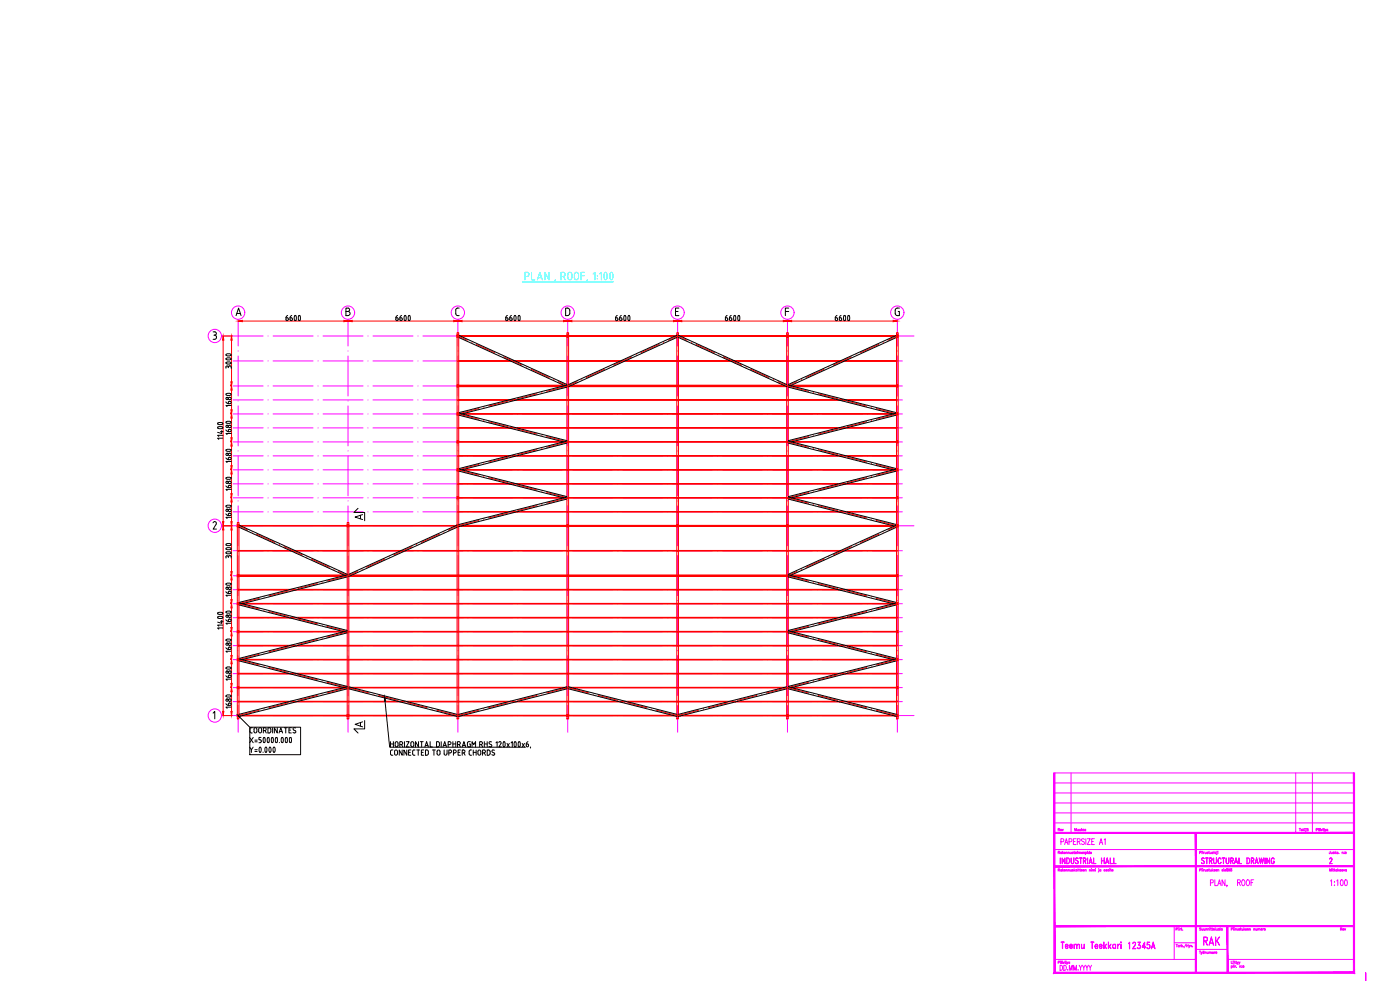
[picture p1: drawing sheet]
<svg xmlns="http://www.w3.org/2000/svg" width="841mm" height="594mm" viewBox="0 0 841 594" stroke-linecap="round" stroke-linejoin="round" font-family="sans-serif">
<defs><g id="words">
<text font-size="8.8" fill="#f0f" x="722" y="569">RAK</text>
<g font-size="7.5" fill="#f0f">
<text x="726" y="534">PLAN, ROOF</text>
<text x="677" y="571">12345A</text>
</g>
<text font-size="7.1" fill="#f0f" x="721" y="520">STRUCTURAL DRAWING</text>
<text font-size="6.6" fill="#f0f" x="798" y="533">1:100</text>
<g font-size="6.2">
<text x="212" y="313">A</text>
<text x="212" y="438">A</text>
</g>
<text font-size="4.9" fill="#f0f" x="804" y="560">Rev</text>
<text font-size="4.4" fill="#f0f" x="635" y="500">Rev</text>
</g></defs>
<!-- layer: moduulilinjat -->
<g fill="none" stroke="#f0f" stroke-width=".6">
<path d="M143 192v16M209 192v16M275 192v16M341 192v16M407 192v16M473 192v16M539 192v16M133 202h25M140 217h18M143 214v24M164 202h24M164 217h24"/>
<path d="M194 202h24M194 217h24M209 214v24M224 202h24M224 217h24M254 202h24M254 217h24M275 214v24M284 202h24M284 217h24M314 202h24M314 217h24"/>
<path d="M341 214v24M344 202h24M344 217h24M374 202h24M374 217h24M404 202h24M404 217h24M407 214v24M434 202h24M434 217h24M464 202h24M464 217h24"/>
<path d="M473 214v24M494 202h24M494 217h24M524 202h25M524 217h18M539 214v24M140 232h18M164 232h24M194 232h24M224 232h24M254 232h24M284 232h24"/>
<path d="M314 232h24M344 232h24M374 232h24M404 232h24M434 232h24M464 232h24M494 232h24M524 232h18M140 257h18M140 249h18M140 240h18M143 244v24"/>
<path d="M164 257h24M164 249h24M164 240h24M194 257h24M194 249h24M194 240h24M209 244v24M224 257h24M224 249h24M224 240h24M254 257h24M254 249h24"/>
<path d="M254 240h24M275 244v24M284 257h24M284 249h24M284 240h24M314 257h24M314 249h24M314 240h24M341 244v24M344 257h24M344 249h24M344 240h24"/>
<path d="M374 257h24M374 249h24M374 240h24M404 257h24M404 249h24M404 240h24M407 244v24M434 257h24M434 249h24M434 240h24M464 257h24M464 249h24"/>
<path d="M464 240h24M473 244v24M494 257h24M494 249h24M494 240h24M524 257h18M524 249h18M524 240h18M539 244v24M140 274h18M140 265h18M143 274v24"/>
<path d="M164 274h24M164 265h24M194 274h24M194 265h24M209 274v24M224 274h24M224 265h24M254 274h24M254 265h24M275 274v24M284 274h24M284 265h24"/>
<path d="M314 274h24M314 265h24M341 274v24M344 274h24M344 265h24M374 274h24M374 265h24M404 274h24M404 265h24M407 274v24M434 274h24M434 265h24"/>
<path d="M464 274h24M464 265h24M473 274v24M494 274h24M494 265h24M524 274h18M524 265h18M539 274v24M140 299h18M140 291h18M140 282h18M164 299h24"/>
<path d="M164 291h24M164 282h24M194 299h24M194 291h24M194 282h24M224 299h24M224 291h24M224 282h24M254 299h24M254 291h24M254 282h24M284 299h24"/>
<path d="M284 291h24M284 282h24M314 299h24M314 291h24M314 282h24M344 299h24M344 291h24M344 282h24M374 299h24M374 291h24M374 282h24M404 299h24"/>
<path d="M404 291h24M404 282h24M434 299h24M434 291h24M434 282h24M464 299h24M464 291h24M464 282h24M494 299h24M494 291h24M494 282h24M524 299h18"/>
<path d="M524 291h18M524 282h18M133 316h25M140 307h18M143 304v24M164 316h24M164 307h24M194 316h24M194 307h24M209 304v24M224 316h24M224 307h24"/>
<path d="M254 316h24M254 307h24M275 304v24M284 316h24M284 307h24M314 316h24M314 307h24M341 304v24M344 316h24M344 307h24M374 316h24M374 307h24"/>
<path d="M404 316h24M404 307h24M407 304v24M434 316h24M434 307h24M464 316h24M464 307h24M473 304v24M494 316h24M494 307h24M524 316h25M524 307h18"/>
<path d="M539 304v24M140 331h18M143 334v24M164 331h24M194 331h24M209 334v24M224 331h24M254 331h24M275 334v24M284 331h24M314 331h24M341 334v24"/>
<path d="M344 331h24M374 331h24M404 331h24M407 334v24M434 331h24M464 331h24M473 334v24M494 331h24M524 331h18M539 334v24M140 354h18M140 346h18"/>
<path d="M164 354h24M164 346h24M194 354h24M194 346h24M224 354h24M224 346h24M254 354h24M254 346h24M284 354h24M284 346h24M314 354h24M314 346h24"/>
<path d="M344 354h24M344 346h24M374 354h24M374 346h24M404 354h24M404 346h24M434 354h24M434 346h24M464 354h24M464 346h24M494 354h24M494 346h24"/>
<path d="M524 354h18M524 346h18M140 379h18M140 371h18M140 363h18M143 364v24M164 379h24M164 371h24M164 363h24M194 379h24M194 371h24M194 363h24"/>
<path d="M209 364v24M224 379h24M224 371h24M224 363h24M254 379h24M254 371h24M254 363h24M275 364v24M284 379h24M284 371h24M284 363h24M314 379h24"/>
<path d="M314 371h24M314 363h24M341 364v24M344 379h24M344 371h24M344 363h24M374 379h24M374 371h24M374 363h24M404 379h24M404 371h24M404 363h24"/>
<path d="M407 364v24M434 379h24M434 371h24M434 363h24M464 379h24M464 371h24M464 363h24M473 364v24M494 379h24M494 371h24M494 363h24M524 379h18"/>
<path d="M524 371h18M524 363h18M539 364v24M140 396h18M140 388h18M143 394v24M164 396h24M164 388h24M194 396h24M194 388h24M209 394v24M224 396h24"/>
<path d="M224 388h24M254 396h24M254 388h24M275 394v24M284 396h24M284 388h24M314 396h24M314 388h24M341 394v24M344 396h24M344 388h24M374 396h24"/>
<path d="M374 388h24M404 396h24M404 388h24M407 394v24M434 396h24M434 388h24M464 396h24M464 388h24M473 394v24M494 396h24M494 388h24M524 396h18"/>
<path d="M524 388h18M539 394v24M140 413h18M140 405h18M164 413h24M164 405h24M194 413h24M194 405h24M224 413h24M224 405h24M254 413h24M254 405h24"/>
<path d="M284 413h24M284 405h24M314 413h24M314 405h24M344 413h24M344 405h24M374 413h24M374 405h24M404 413h24M404 405h24M434 413h24M434 405h24"/>
<path d="M464 413h24M464 405h24M494 413h24M494 405h24M524 413h18M524 405h18M133 430h25M140 421h18M143 424v16M164 430h24M164 421h24M194 430h24"/>
<path d="M194 421h24M209 424v16M224 430h24M224 421h24M254 430h24M254 421h24M275 424v16M284 430h24M284 421h24M314 430h24M314 421h24M341 424v16"/>
<path d="M344 430h24M344 421h24M374 430h24M374 421h24M404 430h24M404 421h24M407 424v16M434 430h24M434 421h24M464 430h24M464 421h24M473 424v16"/>
<path d="M494 430h24M494 421h24M524 430h25M524 421h18M539 424v16"/>
<circle cx="143" cy="188" r="4"/>
<circle cx="209" cy="188" r="4"/>
<circle cx="275" cy="188" r="4"/>
<circle cx="341" cy="188" r="4"/>
<circle cx="407" cy="188" r="4"/>
<circle cx="473" cy="188" r="4"/>
<circle cx="539" cy="188" r="4"/>
<circle cx="129" cy="202" r="4"/>
<circle cx="129" cy="316" r="4"/>
<circle cx="129" cy="430" r="4"/>
</g>
<g fill="#f0f" stroke="#f0f" stroke-width=".6">
<circle cx="143" cy="421" r=".1"/>
<circle cx="143" cy="391" r=".1"/>
<circle cx="143" cy="361" r=".1"/>
<circle cx="143" cy="331" r=".1"/>
<circle cx="209" cy="421" r=".1"/>
<circle cx="209" cy="391" r=".1"/>
<circle cx="209" cy="361" r=".1"/>
<circle cx="209" cy="301" r=".1"/>
<circle cx="209" cy="271" r=".1"/>
<circle cx="275" cy="421" r=".1"/>
<circle cx="275" cy="391" r=".1"/>
<circle cx="275" cy="361" r=".1"/>
<circle cx="275" cy="331" r=".1"/>
<circle cx="275" cy="271" r=".1"/>
<circle cx="275" cy="241" r=".1"/>
<circle cx="275" cy="211" r=".1"/>
<circle cx="341" cy="421" r=".1"/>
<circle cx="341" cy="391" r=".1"/>
<circle cx="341" cy="361" r=".1"/>
<circle cx="341" cy="241" r=".1"/>
<circle cx="407" cy="391" r=".1"/>
<circle cx="407" cy="301" r=".1"/>
<circle cx="473" cy="391" r=".1"/>
<circle cx="473" cy="361" r=".1"/>
<circle cx="473" cy="331" r=".1"/>
<circle cx="473" cy="271" r=".1"/>
<circle cx="473" cy="241" r=".1"/>
<circle cx="473" cy="211" r=".1"/>
<circle cx="539" cy="271" r=".1"/>
<circle cx="539" cy="211" r=".1"/>
<circle cx="191" cy="430" r=".1"/>
<circle cx="281" cy="430" r=".1"/>
<circle cx="341" cy="430" r=".1"/>
<circle cx="371" cy="430" r=".1"/>
<circle cx="401" cy="430" r=".1"/>
<circle cx="461" cy="430" r=".1"/>
<circle cx="521" cy="430" r=".1"/>
<circle cx="191" cy="316" r=".1"/>
<circle cx="221" cy="316" r=".1"/>
<circle cx="401" cy="316" r=".1"/>
<circle cx="431" cy="316" r=".1"/>
<circle cx="491" cy="316" r=".1"/>
<circle cx="161" cy="202" r=".1"/>
<circle cx="191" cy="202" r=".1"/>
<circle cx="221" cy="202" r=".1"/>
<circle cx="251" cy="202" r=".1"/>
<circle cx="311" cy="202" r=".1"/>
<circle cx="401" cy="202" r=".1"/>
<circle cx="431" cy="202" r=".1"/>
<circle cx="491" cy="202" r=".1"/>
<circle cx="161" cy="421" r=".1"/>
<circle cx="191" cy="421" r=".1"/>
<circle cx="311" cy="421" r=".1"/>
<circle cx="371" cy="421" r=".1"/>
<circle cx="461" cy="421" r=".1"/>
<circle cx="521" cy="421" r=".1"/>
<circle cx="161" cy="413" r=".1"/>
<circle cx="221" cy="413" r=".1"/>
<circle cx="371" cy="413" r=".1"/>
<circle cx="161" cy="405" r=".1"/>
<circle cx="251" cy="405" r=".1"/>
<circle cx="311" cy="405" r=".1"/>
<circle cx="371" cy="405" r=".1"/>
<circle cx="401" cy="405" r=".1"/>
<circle cx="491" cy="405" r=".1"/>
<circle cx="521" cy="405" r=".1"/>
<circle cx="251" cy="396" r=".1"/>
<circle cx="281" cy="396" r=".1"/>
<circle cx="311" cy="396" r=".1"/>
<circle cx="341" cy="396" r=".1"/>
<circle cx="401" cy="396" r=".1"/>
<circle cx="431" cy="396" r=".1"/>
<circle cx="461" cy="396" r=".1"/>
<circle cx="491" cy="396" r=".1"/>
<circle cx="161" cy="388" r=".1"/>
<circle cx="191" cy="388" r=".1"/>
<circle cx="221" cy="388" r=".1"/>
<circle cx="251" cy="388" r=".1"/>
<circle cx="311" cy="388" r=".1"/>
<circle cx="341" cy="388" r=".1"/>
<circle cx="371" cy="388" r=".1"/>
<circle cx="401" cy="388" r=".1"/>
<circle cx="431" cy="388" r=".1"/>
<circle cx="461" cy="388" r=".1"/>
<circle cx="491" cy="388" r=".1"/>
<circle cx="521" cy="388" r=".1"/>
<circle cx="191" cy="379" r=".1"/>
<circle cx="251" cy="379" r=".1"/>
<circle cx="461" cy="379" r=".1"/>
<circle cx="191" cy="371" r=".1"/>
<circle cx="221" cy="371" r=".1"/>
<circle cx="251" cy="371" r=".1"/>
<circle cx="311" cy="371" r=".1"/>
<circle cx="461" cy="371" r=".1"/>
<circle cx="161" cy="363" r=".1"/>
<circle cx="191" cy="363" r=".1"/>
<circle cx="221" cy="363" r=".1"/>
<circle cx="251" cy="363" r=".1"/>
<circle cx="281" cy="363" r=".1"/>
<circle cx="371" cy="363" r=".1"/>
<circle cx="401" cy="363" r=".1"/>
<circle cx="431" cy="363" r=".1"/>
<circle cx="491" cy="363" r=".1"/>
<circle cx="521" cy="363" r=".1"/>
<circle cx="221" cy="354" r=".1"/>
<circle cx="251" cy="354" r=".1"/>
<circle cx="311" cy="354" r=".1"/>
<circle cx="341" cy="354" r=".1"/>
<circle cx="371" cy="354" r=".1"/>
<circle cx="401" cy="354" r=".1"/>
<circle cx="461" cy="354" r=".1"/>
<circle cx="161" cy="346" r=".1"/>
<circle cx="191" cy="346" r=".1"/>
<circle cx="251" cy="346" r=".1"/>
<circle cx="311" cy="346" r=".1"/>
<circle cx="341" cy="346" r=".1"/>
<circle cx="371" cy="346" r=".1"/>
<circle cx="401" cy="346" r=".1"/>
<circle cx="431" cy="346" r=".1"/>
<circle cx="491" cy="346" r=".1"/>
<circle cx="161" cy="331" r=".1"/>
<circle cx="191" cy="331" r=".1"/>
<circle cx="221" cy="331" r=".1"/>
<circle cx="251" cy="331" r=".1"/>
<circle cx="311" cy="331" r=".1"/>
<circle cx="371" cy="331" r=".1"/>
<circle cx="401" cy="331" r=".1"/>
<circle cx="431" cy="331" r=".1"/>
<circle cx="491" cy="331" r=".1"/>
<circle cx="251" cy="307" r=".1"/>
<circle cx="371" cy="307" r=".1"/>
<circle cx="401" cy="307" r=".1"/>
<circle cx="431" cy="307" r=".1"/>
<circle cx="161" cy="299" r=".1"/>
<circle cx="191" cy="299" r=".1"/>
<circle cx="221" cy="299" r=".1"/>
<circle cx="251" cy="299" r=".1"/>
<circle cx="311" cy="299" r=".1"/>
<circle cx="371" cy="299" r=".1"/>
<circle cx="401" cy="299" r=".1"/>
<circle cx="431" cy="299" r=".1"/>
<circle cx="491" cy="299" r=".1"/>
<circle cx="191" cy="291" r=".1"/>
<circle cx="371" cy="291" r=".1"/>
<circle cx="401" cy="291" r=".1"/>
<circle cx="431" cy="291" r=".1"/>
<circle cx="461" cy="291" r=".1"/>
<circle cx="521" cy="291" r=".1"/>
<circle cx="191" cy="282" r=".1"/>
<circle cx="221" cy="282" r=".1"/>
<circle cx="311" cy="282" r=".1"/>
<circle cx="341" cy="282" r=".1"/>
<circle cx="371" cy="282" r=".1"/>
<circle cx="401" cy="282" r=".1"/>
<circle cx="431" cy="282" r=".1"/>
<circle cx="491" cy="282" r=".1"/>
<circle cx="251" cy="274" r=".1"/>
<circle cx="311" cy="274" r=".1"/>
<circle cx="371" cy="274" r=".1"/>
<circle cx="401" cy="274" r=".1"/>
<circle cx="521" cy="274" r=".1"/>
<circle cx="161" cy="265" r=".1"/>
<circle cx="221" cy="265" r=".1"/>
<circle cx="311" cy="265" r=".1"/>
<circle cx="341" cy="265" r=".1"/>
<circle cx="371" cy="265" r=".1"/>
<circle cx="401" cy="265" r=".1"/>
<circle cx="431" cy="265" r=".1"/>
<circle cx="461" cy="265" r=".1"/>
<circle cx="521" cy="265" r=".1"/>
<circle cx="281" cy="257" r=".1"/>
<circle cx="371" cy="257" r=".1"/>
<circle cx="401" cy="257" r=".1"/>
<circle cx="431" cy="257" r=".1"/>
<circle cx="521" cy="257" r=".1"/>
<circle cx="161" cy="249" r=".1"/>
<circle cx="221" cy="249" r=".1"/>
<circle cx="251" cy="249" r=".1"/>
<circle cx="371" cy="249" r=".1"/>
<circle cx="401" cy="249" r=".1"/>
<circle cx="431" cy="249" r=".1"/>
<circle cx="491" cy="249" r=".1"/>
<circle cx="161" cy="240" r=".1"/>
<circle cx="251" cy="240" r=".1"/>
<circle cx="341" cy="240" r=".1"/>
<circle cx="371" cy="240" r=".1"/>
<circle cx="401" cy="240" r=".1"/>
<circle cx="161" cy="232" r=".1"/>
<circle cx="191" cy="232" r=".1"/>
<circle cx="251" cy="232" r=".1"/>
<circle cx="341" cy="232" r=".1"/>
<circle cx="371" cy="232" r=".1"/>
<circle cx="401" cy="232" r=".1"/>
<circle cx="431" cy="232" r=".1"/>
<circle cx="461" cy="232" r=".1"/>
<circle cx="491" cy="232" r=".1"/>
<circle cx="221" cy="217" r=".1"/>
<circle cx="251" cy="217" r=".1"/>
<circle cx="371" cy="217" r=".1"/>
<circle cx="401" cy="217" r=".1"/>
<circle cx="461" cy="217" r=".1"/>
</g>
<!-- layer: tekstit -->
<g fill="none" stroke="#000" stroke-width=".6">
<path d="M128 199h1a1 1 0 0 1 1 1 1 1 0 0 1-1 1M142 190l1-5 2 5M142 188h2M208 185h1a1 1 0 0 1 1 1 1 1 0 0 1-1 1 1.2 1.2 0 0 1 1 1 1.2 1.2 0 0 1-1 2h-1zM208 187h1M276 185h-2v1v3l2 1M340 185h1l1 1v3h-1l-1 1zM406 187h1M408 185h-2v5h2M472 187h2M474 185h-2v5M540 185h-1l-1 1v3l2 1v-3"/>
<path d="M129 201h.1M129 201a1.3 1.3 0 0 1 1 2 1.3 1.3 0 0 1-1 1h-1M129 313l1 2-2 3h2M129 313l-1 1M215 305l-2 3h6v5M128 428l1-1v5M144 431l6 6M150 437h31v16h-31zM150 439l1 1M150 438v1M151 437l-1 1M151 437h1"/>
<path d="M154 438a.9 .9 0 0 0-1-1 .9 .9 0 0 0 0 1v1a.8 .8 0 0 0 0 1 .8 .8 0 0 0 1-1M154 438v1M156 437h1v2a.9 .9 0 0 1-1 1 .9 .9 0 0 1-1-1zM158 439h1a.8 .8 0 0 0 1-1 .8 .8 0 0 0-1-1h-1v3M159 439l1 1M161 437l2 1-1 2h-1zM164 437v3M167 437v3l-2-3v3M168 439h1M171 437h2M172 437v3M174 439h1"/>
<path d="M175 437h-1v3h1M178 437h-2v1l2 1v1h-2M219 433v5h-6l2 2M231 421l3 28h82M150 449l1 1 1-1M150 443l2 3M151 440h1M151 450v2M152 443l-2 3M153 446h2M153 450h2M153 445h2"/>
<path d="M153 451h2M156 446h.1M156 449a1.6 1.6 0 0 1 1 1 1.6 1.6 0 0 1-1 2zM157 443h-1v1l1 1-1 1M158 452h.1M158 443l1 1a1.4 1.4 0 0 1-1 2zM160 449a1.6 1.6 0 0 1 0 1 1.6 1.6 0 0 1-1 2v-2zM161 443v3M162 443h-1a1.6 1.6 0 0 0-1 2 1.6 1.6 0 0 0 2 1M162 449a1.6 1.6 0 0 1 1 1 1.6 1.6 0 0 1-1 2v-2zM163 443a1.6 1.6 0 0 1 1 2 1.6 1.6 0 0 1-1 1v-1zM164 449a1.6 1.6 0 0 1 1 1 1.6 1.6 0 0 1-1 2z"/>
<path d="M166 443a1.6 1.6 0 0 1 1 2 1.6 1.6 0 0 1-1 1zM168 440l1-3 1 3M168 446h.1M170 443v3M170 443a1.6 1.6 0 0 0-1 2 1.6 1.6 0 0 0 1 1M172 443a1.6 1.6 0 0 1 1 2 1.6 1.6 0 0 1-1 1zM174 443a1.6 1.6 0 0 1 1 2 1.6 1.6 0 0 1-1 1zM235 451v2l1 1M235 446v3M235 447h1M236 450l-1 1M236 446v3"/>
<path d="M237 451h1l1 2a.8 .8 0 0 1-1 1 .8 .8 0 0 1-1-1zM238 446h1v2a.9 .9 0 0 1-1 1 .9 .9 0 0 1-1-1zM240 447h1a.9 .9 0 0 0 1-1 .9 .9 0 0 0-1 0h-1v3M241 447l1 2M242 450v4l-2-4v4M243 446v3M244 446h2l-2 3h2M244 450v4l-1-4v4M245 452h1M247 450h-2v4h2M247 446h1l1 2a.9 .9 0 0 1-1 1 .9 .9 0 0 1-1-1zM248 451v2l1 1"/>
<path d="M249 450l-1 1M250 450h2M251 450v4M251 446v3l-1-3v3M252 446h2M253 452h1M253 446v3M255 450h-2v4h2M255 449l1-3 1 3M256 448h1M256 450l1 1v3h-1zM258 446v3h2"/>
<path d="M260 450h2M261 450v4M263 451h1v2a.9 .9 0 0 1-1 1 .9 .9 0 0 1 0-1zM264 448l-1 1h-1v-3h2v2M265 446v3M266 449l1-3 1 3M266 448h2M267 450v3a.9 .9 0 0 0 1 1 .9 .9 0 0 0 1-1v-3M269 447h1M270 452a.9 .9 0 0 0 1-1 .9 .9 0 0 0-1-1v4M270 446a.9 .9 0 0 1 1 0 .9 .9 0 0 1-1 1M270 446h-1v3"/>
<path d="M272 447h2M272 446v3M272 452h1a.9 .9 0 0 0 1-1 .9 .9 0 0 0-1-1h-1v4M274 446v3M275 447h1l1 2M275 452h1M276 446a.9 .9 0 0 1 1 0 .9 .9 0 0 1-1 1M276 446h-1v3M277 450h-2v4h2M278 449l1-3 1 3M278 452a.9 .9 0 0 0 1-1 .9 .9 0 0 0-1-1v4M278 448h1"/>
<path d="M279 452v2M282 451v2l1 1M283 446h-2v2v1h2v-2h-1M283 450l-1 1M284 449v-3l1 1 1-1v3M284 452h2M284 450v4M286 450v4M287 451h2v2a.9 .9 0 0 1-1 1 .9 .9 0 0 1-1-1zM288 447h1a.9 .9 0 0 0 1-1 .9 .9 0 0 0-1 0h-1v3M289 447l1 2M290 452h1a.9 .9 0 0 0 1-1 .9 .9 0 0 0-1-1h-1v4"/>
<path d="M291 447h2M291 446v3M291 452l1 2M293 450l1 1v3h-1zM293 446v3M295 446h-1l1 1v1h-1M297 451h-1h-1l2 1v1h-2M298 446h1v3M300 446h1l-1 3h1M300 445v1M302 446h1a1.6 1.6 0 0 1 1 1 1.6 1.6 0 0 1-2 1zM305 447l1 2"/>
<path d="M306 447l-1 2M307 446h1v3M309 446a1.6 1.6 0 0 1 1 1 1.6 1.6 0 0 1-1 1zM312 446a1.6 1.6 0 0 1 1 1 1.6 1.6 0 0 1-1 1zM314 447l1 2M315 447l-1 2M317 447h-1v1a.8 .8 0 0 0 1 0 .8 .8 0 0 0 1 0 .8 .8 0 0 0-1-1M317 446l-1 1M319 449h.1"/>
</g>
<!-- layer: planSecondaryObjects -->
<g fill="none" stroke="#f00" stroke-width=".6">
<path d="M275 200h1v116h-1zM341 200h1v116h-1zM407 200h1v116h-1zM473 200h1v116h-1zM539 200h1v116h-1zM274 202h2zM274 201h2zM275 201v1zM275 217h66zM275 202h66h-66zM340 202h2zM340 201h2z"/>
<path d="M341 201v1zM341 217h66zM341 202h66h-66zM406 202h2zM406 201h2zM407 201v1zM407 217h66zM407 202h66h-66zM472 202h2zM472 201h2zM473 201v1zM473 217h66z"/>
<path d="M473 202h66h-66zM538 202h2zM538 201h2zM539 201v1zM274 232h2zM274 231h2zM275 231v1zM275 232h66zM275 231h66v1h-66zM341 232h66zM341 231h66v1h-66zM407 232h66z"/>
<path d="M407 231h66v1h-66zM473 232h66zM473 231h66v1h-66zM538 232h2zM538 231h2zM539 231v1zM274 249h2zM274 248h2zM275 248v1zM275 257h66h-66zM275 248l66 1zM275 240h66z"/>
<path d="M341 257h66h-66zM341 248l66 1zM341 240h66zM407 257h66h-66zM407 248l66 1zM407 240h66zM473 257h66h-66zM473 248l66 1zM473 240h66zM538 249h2zM538 248h2zM539 248v1z"/>
<path d="M274 266h2zM274 265h2zM275 265v1zM275 274h66h-66zM275 265l66 1zM341 274h66h-66zM341 265l66 1zM407 274h66h-66zM407 265l66 1zM473 274h66h-66zM473 265l66 1zM538 266h2z"/>
<path d="M538 265h2zM539 265v1zM274 300h2zM274 298l2 1zM274 283h2zM274 282h2zM275 299v1zM275 282v1zM275 299h66zM275 290h66v1h-66zM275 282h66zM341 299h66z"/>
<path d="M341 290h66v1h-66zM341 282h66zM407 299h66zM407 290h66v1h-66zM407 282h66zM473 299h66zM473 290h66v1h-66zM473 282h66zM538 300h2zM538 298l2 1zM538 283h2zM538 282h2z"/>
<path d="M539 299v1zM539 282v1zM142 316h2zM142 315h2zM143 314h1v118h-1zM143 315v1zM143 316h66h-66zM208 316h2zM208 315h2zM209 314h1v118h-1zM209 315v1zM209 316h66h-66z"/>
<path d="M274 316h2zM274 315h2zM275 316h1v116h-1zM275 315v1zM275 316h66h-66h66h-66zM275 307l66 1zM340 316h2zM340 315h2zM341 316h1v116h-1zM341 315v1zM341 316h66h-66h66h-66zM341 307l66 1z"/>
<path d="M406 316h2zM406 315h2zM407 316h1v116h-1zM407 315v1zM407 316h66h-66h66h-66zM407 307l66 1zM472 316h2zM472 315h2zM473 316h1v116h-1zM473 315v1zM473 316h66h-66h66h-66zM473 307l66 1z"/>
<path d="M538 316h2zM538 315h2zM539 316h1v116h-1zM539 315v1zM143 331h66zM209 331h66zM275 331h66zM341 331h66zM407 331h66zM473 331h66zM142 346h2zM142 345h2z"/>
<path d="M143 345v1zM143 354h66h-66zM143 346h66zM143 345h66v1h-66zM209 354h66h-66zM209 346h66zM209 345h66v1h-66zM275 354h66h-66zM275 346h66zM275 345h66v1h-66zM341 354h66h-66zM341 346h66z"/>
<path d="M341 345h66v1h-66zM407 354h66h-66zM407 346h66zM407 345h66v1h-66zM473 354h66h-66zM473 346h66zM473 345h66v1h-66zM538 346h2zM538 345h2zM539 345v1zM142 380h2zM142 379h2z"/>
<path d="M142 363h2zM142 362h2zM143 379v1zM143 362v1zM143 379l66 1zM143 371h66h-66zM143 362l66 1zM209 379l66 1zM209 371h66h-66zM209 362l66 1zM275 379l66 1zM275 371h66h-66z"/>
<path d="M275 362l66 1zM341 379l66 1zM341 371h66h-66zM341 362l66 1zM407 379l66 1zM407 371h66h-66zM407 362l66 1zM473 379l66 1zM473 371h66h-66zM473 362l66 1zM538 380h2zM538 379h2z"/>
<path d="M538 363h2zM538 362h2zM539 379v1zM539 362v1zM142 397h2zM142 396h2zM143 396v1zM143 396h66zM143 388h66h-66zM209 396h66zM209 388h66h-66zM275 396h66z"/>
<path d="M275 388h66h-66zM341 396h66zM341 388h66h-66zM407 396h66zM407 388h66h-66zM473 396h66zM473 388h66h-66zM538 397h2zM538 396h2zM539 396v1zM142 414h2zM142 412l2 1z"/>
<path d="M143 413v1zM143 413h66zM143 404h66v1h-66zM209 413h66zM209 404h66v1h-66zM275 413h66zM275 404h66v1h-66zM341 413h66zM341 404h66v1h-66zM407 413h66zM407 404h66v1h-66zM473 413h66z"/>
<path d="M473 404h66v1h-66zM538 414h2zM538 412l2 1zM539 413v1zM142 430h2zM142 429h2zM143 429v1zM143 430h66h-66zM143 421l66 1zM208 430h2zM208 429h2zM209 429v1z"/>
<path d="M209 430h66h-66zM209 421l66 1zM274 430h2zM274 429h2zM275 429v1zM275 430h66h-66zM275 421l66 1zM340 430h2zM340 429h2zM341 429v1zM341 430h66h-66zM341 421l66 1z"/>
<path d="M406 430h2zM406 429h2zM407 429v1zM407 430h66h-66zM407 421l66 1zM472 430h2zM472 429h2zM473 429v1zM473 430h66h-66zM473 421l66 1zM538 430h2zM538 429h2z"/>
<path d="M539 429v1z"/>
</g>
<!-- layer: keskilinjat -->
<g fill="none" stroke="#f00" stroke-width=".6">
<path d="M275 202l6 2M286 207l11 5M303 214l11 5M380 214l-11 5M396 207l-11 5M401 204l6-2 6 2M418 207l11 5M435 214l11 5M511 214l-10 5M528 207l-11 5M539 202l-6 2M319 222l11 5"/>
<path d="M323 237l-12 3M335 229l6 3-13 3M347 229l-6 3M363 222l-11 5M451 222l11 5M467 229l6 3M479 229l-6 3 13 3M492 237l11 3M495 222l-11 5M288 245l-13 4 13 3M294 253l11 3M305 241l-11 3"/>
<path d="M311 258l12 3M503 258l-11 3M509 241l12 3M521 253l-12 3M526 245l13 4-13 3M288 279l-13 3 13 3M305 275l-11 3M323 270l-12 3M328 262l13 3-13 4M486 262l-13 3 13 4M492 270l11 3M509 275l12 3"/>
<path d="M526 279l13 3-13 3M294 287l11 3M311 291l12 3M328 296l13 3-13 3M486 296l-13 3 13 3M503 291l-11 3M521 287l-12 3M143 316l6 2M288 313l-13 3-6 2M305 308l-11 3M323 304l-12 3M492 304l11 3"/>
<path d="M509 308l12 3M526 313l13 3-6 2M154 321l11 5M171 328l11 5M187 336l11 5M231 336l-11 5M248 328l-11 5M264 321l-11 5M495 336l-11 5M511 328l-10 5M528 321l-11 5M156 359l-13 4 13 3"/>
<path d="M173 355l-11 3M191 351l-12 3M203 343l6 3-13 3M215 343l-6 3M479 343l-6 3 13 3M492 351l11 3M509 355l12 3M526 359l13 4-13 3M162 367l11 3M179 372l12 3M196 376l13 3-13 4M486 376l-13 3 13 4"/>
<path d="M503 372l-11 3M521 367l-12 3M156 393l-13 3 13 3M173 389l-11 3M191 384l-12 3M492 384l11 3M509 389l12 3M526 393l13 3-13 3M162 401l11 3M179 405l12 3M191 418l-12 3M196 410l13 3-13 3"/>
<path d="M209 413l13 3M228 418l11 3M323 418l-12 3M328 416l13-3 13 3M360 418l11 3M455 418l-12 3M473 413l-13 3M486 410l-13 3 13 3M492 418l11 3M503 405l-11 3M521 401l-12 3M156 427l-13 3"/>
<path d="M173 422l-11 3M245 422l12 3M262 427l13 3 13-3M305 422l-11 3M377 422l12 3M394 427l13 3 13-3M437 422l-11 3M509 422l12 3M526 427l13 3"/>
</g>
<g fill="#f00" stroke="#f00" stroke-width=".6">
<circle cx="176" cy="421" r=".1"/>
<circle cx="176" cy="405" r=".1"/>
<circle cx="159" cy="392" r=".1"/>
<circle cx="176" cy="388" r=".1"/>
<circle cx="194" cy="383" r=".1"/>
<circle cx="194" cy="375" r=".1"/>
<circle cx="176" cy="371" r=".1"/>
<circle cx="159" cy="367" r=".1"/>
<circle cx="168" cy="327" r=".1"/>
<circle cx="151" cy="320" r=".1"/>
<circle cx="308" cy="307" r=".1"/>
<circle cx="308" cy="291" r=".1"/>
<circle cx="291" cy="286" r=".1"/>
<circle cx="325" cy="269" r=".1"/>
<circle cx="325" cy="261" r=".1"/>
<circle cx="308" cy="257" r=".1"/>
<circle cx="308" cy="240" r=".1"/>
<circle cx="325" cy="236" r=".1"/>
<circle cx="316" cy="221" r=".1"/>
<circle cx="300" cy="213" r=".1"/>
<circle cx="506" cy="421" r=".1"/>
<circle cx="489" cy="417" r=".1"/>
<circle cx="489" cy="409" r=".1"/>
<circle cx="506" cy="405" r=".1"/>
<circle cx="523" cy="400" r=".1"/>
<circle cx="506" cy="388" r=".1"/>
<circle cx="489" cy="383" r=".1"/>
<circle cx="523" cy="367" r=".1"/>
<circle cx="498" cy="335" r=".1"/>
<circle cx="531" cy="320" r=".1"/>
<circle cx="489" cy="303" r=".1"/>
<circle cx="523" cy="286" r=".1"/>
<circle cx="523" cy="278" r=".1"/>
<circle cx="506" cy="274" r=".1"/>
<circle cx="489" cy="261" r=".1"/>
<circle cx="506" cy="257" r=".1"/>
<circle cx="523" cy="253" r=".1"/>
<circle cx="523" cy="245" r=".1"/>
<circle cx="489" cy="236" r=".1"/>
<circle cx="498" cy="221" r=".1"/>
<circle cx="514" cy="213" r=".1"/>
<circle cx="531" cy="206" r=".1"/>
<circle cx="349" cy="228" r=".1"/>
<circle cx="415" cy="206" r=".1"/>
<circle cx="448" cy="221" r=".1"/>
<circle cx="465" cy="228" r=".1"/>
<circle cx="291" cy="426" r=".1"/>
<circle cx="308" cy="421" r=".1"/>
<circle cx="357" cy="417" r=".1"/>
</g>
<!-- layer: profiilit -->
<g fill="none" stroke="#000" stroke-width=".6">
<path d="M276 203l63 29M276 201l65 30M407 201l-65 30M407 203l-65 29M408 201l65 30M408 203l65 29M539 201l-65 30M539 203l-64 29M341 231l-65 17M341 233l-64 16M474 233l63 16M474 231l65 17"/>
<path d="M276 249l63 16M276 248l65 17M539 248l-65 17M539 249l-64 16M341 265l-65 17M341 266l-64 16M474 266l63 16M474 265l65 17M276 283l63 16M276 282l65 16M341 299l-65 16M341 300l-65 16"/>
<path d="M474 300l63 16M474 299l65 16M539 282l-65 16M539 283l-64 16M144 317l63 29M144 315l65 30M275 315l-65 30M275 317l-65 29M539 315l-65 30M539 317l-64 29M209 345l-65 17M209 347l-64 16"/>
<path d="M474 347l63 16M474 345l65 17M144 363l63 16M144 362l65 17M209 379l-65 17M474 379l65 17M539 362l-65 17M539 363l-64 16M144 397l63 16M144 396l65 16M209 380l-64 16M474 380l63 16"/>
<path d="M539 396l-65 16M539 397l-64 16M209 413l-65 16M209 414l-65 16M210 413l65 16M210 414l65 16M341 413l-65 16M341 414l-65 16M342 413l65 16M342 414l65 16M473 414l-65 16M473 413l-65 16"/>
<path d="M474 414l65 16M474 413l65 16"/>
</g>
<!-- layer: tekstit -->
<g fill="none" stroke="#0ff" stroke-width=".6">
<path d="M314 169h54M315 166h2M317 166a1.2 1.2 0 0 0 1-1 1.2 1.2 0 0 0-1-1h-2v4M319 164v4h2M323 168l1-4 2 4M323 167h2M330 164v4l-3-4v4M334 168l-1 1M337 166h1M338 164a1.2 1.2 0 0 1 2 1 1.2 1.2 0 0 1-2 1M338 164h-1v4M339 166l1 2"/>
<path d="M342 164h1l1 3a1.2 1.2 0 0 1-2 1 1.2 1.2 0 0 1-1-1zM346 164h1l1 3a1.2 1.2 0 0 1-2 1 1.2 1.2 0 0 1-1-1zM349 166h2M351 164h-2v4M353 168v1M356 165l1-1v4M359 166h.1M359 167v1M360 165l1-1v4M363 164a2.3 2.3 0 0 1 2 2 2.3 2.3 0 0 1-2 2v-2zM367 164a2.3 2.3 0 0 1 1 2 2.3 2.3 0 0 1-1 2l-1-2z"/>
</g>
<!-- layer: mittaviivat -->
<g fill="none" stroke="#f00" stroke-width=".6">
<path d="M146 193h61M212 193h61M278 193h61M344 193h61M410 193h61M476 193h61M134 204v109M135 202h5M139 204v25M139 232h.1M139 234v12M139 249h.1"/>
<path d="M139 251v12M139 265h.1M139 268v12M139 282h.1M139 299h.1M139 285v12M134 318v109M135 316h5M139 302v11M139 318v25M139 346h.1M139 348v12"/>
<path d="M139 379h.1M139 363h.1M139 365v12M139 396h.1M139 382v12M139 399v12M139 413h.1M139 416v11M135 430h5"/>
</g>
<g fill="#f00" stroke="#f00" stroke-width=".6">
<path d="M134 427v3z"/>
<path d="M134 316v2z"/>
<path d="M134 313v3z"/>
<path d="M134 202v2z"/>
<path d="M139 427v3z"/>
<path d="M139 413v3z"/>
<path d="M139 411v2z"/>
<path d="M139 396v3z"/>
<path d="M139 394v2z"/>
<path d="M139 379v3z"/>
<path d="M139 377v2z"/>
<path d="M139 363v2z"/>
<path d="M139 360v3z"/>
<path d="M139 346v2z"/>
<path d="M139 343v3z"/>
<path d="M139 316v2z"/>
<path d="M139 313v3z"/>
<path d="M139 299v3z"/>
<path d="M139 297v2z"/>
<path d="M139 282v3z"/>
<path d="M139 280v2z"/>
<path d="M139 265v3z"/>
<path d="M139 263v2z"/>
<path d="M139 249v2z"/>
<path d="M139 246v3z"/>
<path d="M139 232v2z"/>
<path d="M139 229v3z"/>
<path d="M139 202v2z"/>
<path d="M143 193l3-1v1z"/>
<path d="M207 192l2 1h-2z"/>
<path d="M209 193l3-1v1z"/>
<path d="M273 192l2 1h-2z"/>
<path d="M275 193l3-1v1z"/>
<path d="M339 192l2 1h-2z"/>
<path d="M341 193l3-1v1z"/>
<path d="M405 192l2 1h-2z"/>
<path d="M407 193l3-1v1z"/>
<path d="M471 192l2 1h-2z"/>
<path d="M473 193l3-1v1z"/>
<path d="M537 192l2 1h-2z"/>
<circle cx="139" cy="413" r=".1"/>
<circle cx="139" cy="299" r=".1"/>
</g>
<g fill="none" stroke="#000" stroke-width=".6">
<path d="M172 191h1a1 1 0 0 1 0 2 .8 .8 0 0 1-1-1v-1M173 189l-1 2M175 191h1a1.1 1.1 0 0 1-1 2 .8 .8 0 0 1-1-1v-1h1M175 189l-1 2M177 190a1.6 1.6 0 0 1 1 1 1.6 1.6 0 0 1-1 1zM179 190h1a1.6 1.6 0 0 1 1 1 1.6 1.6 0 0 1-2 1zM238 191h1a1 1 0 0 1 0 2 .8 .8 0 0 1-1-1v-1M239 189l-1 2M241 191h1a1.1 1.1 0 0 1-1 2 .8 .8 0 0 1-1-1v-1h1M241 189l-1 2M243 190a1.6 1.6 0 0 1 1 1 1.6 1.6 0 0 1-1 1zM245 190h1a1.6 1.6 0 0 1 1 1 1.6 1.6 0 0 1-2 1z"/>
<path d="M304 191h1a1 1 0 0 1 0 2 .8 .8 0 0 1-1-1v-1M305 189l-1 2M307 191h1a1.1 1.1 0 0 1-1 2 .8 .8 0 0 1-1-1v-1h1M307 189l-1 2M309 190a1.6 1.6 0 0 1 1 1 1.6 1.6 0 0 1-1 1zM311 190h1a1.6 1.6 0 0 1 1 1 1.6 1.6 0 0 1-2 1zM370 191h1a1 1 0 0 1 0 2 .8 .8 0 0 1-1-1v-1M371 189l-1 2M373 191h1a1.1 1.1 0 0 1-1 2 .8 .8 0 0 1-1-1v-1h1M373 189l-1 2M375 190a1.6 1.6 0 0 1 1 1 1.6 1.6 0 0 1-1 1zM377 190h1v1v2a1.8 1.8 0 0 1-1-3z"/>
<path d="M436 191h1a1 1 0 0 1 0 2 .8 .8 0 0 1-1-1v-1M437 189l-1 2M439 191h1a1.1 1.1 0 0 1-1 2 .8 .8 0 0 1-1-1v-1h1M439 189l-1 2M441 190a1.6 1.6 0 0 1 1 1 1.6 1.6 0 0 1-1 1zM443 190h1v1v2a1.8 1.8 0 0 1-1-3zM502 191h1a1 1 0 0 1 0 2 .8 .8 0 0 1-1-1v-1M503 189l-1 2M505 191h1a1.1 1.1 0 0 1-1 2 .8 .8 0 0 1-1-1v-1h1M505 189l-1 2M507 190a1.6 1.6 0 0 1 1 1 1.6 1.6 0 0 1-1 1zM509 190h1v1v2a1.8 1.8 0 0 1-1-3z"/>
<path d="M136 218a1.8 1.8 0 0 0 3 0M136 218h3M139 215h-1a1.4 1.4 0 0 0-2 1h3M139 213h-1a1.4 1.4 0 0 0-1-1 1.4 1.4 0 0 0-1 2h3M139 218h.1M139 215v1M139 213v1M136 220a.7 .7 0 0 1 1 0h1h1M136 221h.1M137 221h.1M139 237l-1-1a1.4 1.4 0 0 0-1 0 1.4 1.4 0 0 0-1 1h3M139 237h.1"/>
<path d="M139 221h.1M131 257h.1M131 254v1M131 257h3M131 255h3M131 254h3M132 259h2M133 259v1h-2M134 257h.1M134 254v1M136 258l1 1M136 241l1 1"/>
<path d="M138 258h-1v1h1M138 241h-1v2h1M138 258h.1M138 241h.1M138 258a.7 .7 0 0 1 1 1 .7 .7 0 0 1-1 0M138 241a.7 .7 0 0 1 1 1 .7 .7 0 0 1-1 0M139 253h-1a1.4 1.4 0 0 0-2 1h3M139 253v1M139 244h-3M134 263h-3v1M134 261h-3v1M136 275l1 1"/>
<path d="M138 275h-1v1h1M138 275h.1M138 275a.7 .7 0 0 1 1 0 .7 .7 0 0 1-1 1M139 270h-2h-1a1.8 1.8 0 0 0 3 1M139 270v1M139 277h-3v1M139 260h-3v1M136 292l1 1M138 291l-1 1v1h1M138 292h.1M138 291a.7 .7 0 0 1 1 1 .7 .7 0 0 1-1 1M139 287h-2h-1a1.8 1.8 0 0 0 3 1"/>
<path d="M139 287v1M139 294h-3v1M136 309l1 1M138 308l-1 1v1M138 308a.7 .7 0 0 1 1 1 .7 .7 0 0 1-1 1h-1M139 304h-1a1.4 1.4 0 0 0-1-1 1.4 1.4 0 0 0-1 1h3M139 304h.1M139 311h-3M136 334a.7 .7 0 0 1 1 0h1h1M136 335h.1M136 332a1.8 1.8 0 0 0 3 0M136 332h3"/>
<path d="M136 327h3M137 335h.1M139 329h-1a1.4 1.4 0 0 0-2 1h3M139 327h-1a1.4 1.4 0 0 0-2 1M139 332h.1M139 329v1M139 327v1M139 335h.1M136 355l1 1M138 355h-1v2h1M138 355h.1M138 355a.7 .7 0 0 1 1 1 .7 .7 0 0 1-1 0"/>
<path d="M139 351l-1-1a1.4 1.4 0 0 0-1 0 1.4 1.4 0 0 0-1 1h3M139 351h.1M139 358h-3M131 371h.1M131 368v1M131 371h3M131 369h3M131 368h3M132 373h2M133 373v1h-2M134 371h.1M134 368v1"/>
<path d="M134 377h-3v1M134 375h-3v1M136 372l1 1M138 372h-1v1h1M138 372h.1M138 372a.7 .7 0 0 1 1 1 .7 .7 0 0 1-1 0M139 367h-1a1.4 1.4 0 0 0-2 1h3M139 367v1M139 374h-3v1M136 389l1 1M138 389h-1v1h1M138 389h.1"/>
<path d="M138 389a.7 .7 0 0 1 1 0 .7 .7 0 0 1-1 1M139 384h-2h-1a1.8 1.8 0 0 0 3 1M139 384v1M139 391h-3v1M136 406l1 1M138 405a.7 .7 0 0 1 1 1 .7 .7 0 0 1-1 1M138 406h-1v1h1M139 418h-1a1.4 1.4 0 0 0-1-1 1.4 1.4 0 0 0-1 1h3M139 401h-1a1.4 1.4 0 0 0-1-1 1.4 1.4 0 0 0-1 2h3M139 418h.1M139 401v1M139 408h-3v1"/>
<path d="M136 423l1 1M137 422h1a.8 .8 0 0 1 1 1 .8 .8 0 0 1-1 1h-1zM139 425h-3"/>
<circle cx="136" cy="239" r=".7"/>
<circle cx="138" cy="239" r=".8"/>
<circle cx="136" cy="256" r=".7"/>
<circle cx="138" cy="256" r=".8"/>
<circle cx="136" cy="273" r=".7"/>
<circle cx="138" cy="273" r=".8"/>
<circle cx="136" cy="290" r=".7"/>
<circle cx="138" cy="290" r=".8"/>
<circle cx="136" cy="307" r=".7"/>
<circle cx="138" cy="307" r=".8"/>
<circle cx="136" cy="353" r=".7"/>
<circle cx="138" cy="353" r=".8"/>
<circle cx="136" cy="370" r=".7"/>
<circle cx="138" cy="370" r=".8"/>
<circle cx="136" cy="387" r=".7"/>
<circle cx="138" cy="387" r=".8"/>
<circle cx="136" cy="404" r=".7"/>
<circle cx="138" cy="404" r=".8"/>
<circle cx="136" cy="421" r=".7"/>
<circle cx="138" cy="421" r=".8"/>
</g>
<!-- layer: tekstit -->
<path d="M143 430l1 1zM231 419l1 2h-1z" fill="#000" stroke="#000" stroke-width=".6"/>
<g fill="none" stroke="#f0f" stroke-width=".6">
<path d="M633 464h180M633 476h180M633 470h180M643 464v36M778 464v36M788 464v36M633 488h180M633 482h180M633 494h180M646 499v-1v1l1-1v1M647 498v1h1M648 498v1"/>
<path d="M648 498v1h1M649 498v1M650 498h.1M650 498v1M652 498v1M780 498h1M781 498v1M782 499v-1v1M783 498v1M783 499h1M784 498h.1M784 498v1"/>
<path d="M785 498h.1M785 498l-1 2M786 498h.1M786 498l-1 1h1M786 498v1M791 498v1M792 498h.1M793 498h.1M793 498l-1 1h1M793 498v1M794 498v1v-1M795 498h.1"/>
<path d="M795 498v1M796 498v1l1-1M796 499v1M798 498h-1l1 1h-1M633 510h180M636 512l1-1h-1v2M636 512l1 1M637 515v4zM637 506l2-1v-1h-2v3M638 512h-1l1 1M638 512v1M638 515l2 3v-3v4l-2-3v3z"/>
<path d="M638 511v2M638 512l1 1M639 512l-1 1M639 512h1h-1l1 1M640 507l1-3 1 3M640 506h1M640 512h1v1M640 512v1M641 515a1.8 1.8 0 0 1 2 2 1.8 1.8 0 0 1-2 2zM641 515a1.6 1.6 0 0 1 1 2 1.6 1.6 0 0 1-1 2zM642 512v1M642 506l2-1v-1h-2v3"/>
<path d="M643 512v1h1M643 515l1 3v1l1-1v-3v3l-1 1v-1zM644 512v1M645 512h-1l1 1h-1M645 505h1M645 512h1M645 511l1 2M646 515l2 1-1-1-1 1a1.6 1.6 0 0 1 1 3l-1-1h2v-1a1.4 1.4 0 0 1-2-2zM646 504h-1v3h1M647 505h2v-1h-2v3M647 511h.1M647 512v1"/>
<path d="M648 512v1M648 505l1 2M648 515h2zM648 512h1v1M649 515v4zM650 512v1M651 512l1 1M651 512v1M651 517h1v-1l-1-1v4v-4h1v2h-1M651 504h-1v1l1 1a.9 .9 0 0 1 0 1 .9 .9 0 0 1-1 0M652 517v2zM652 512h1l-1 1"/>
<path d="M652 512v1M652 504v3M653 511h.1M653 504h2l-2 3h2M653 515v4zM653 512v1M654 518h2M655 512h-1l1 1M655 511v2M655 518h1M655 512h1h-1l1 1M655 515l1 4-1-3-1 3z"/>
<path d="M656 505h1M657 515v4h1h-1zM657 504h-1v3h1M660 507l1-3 1 3M661 506h1M662 515v4zM662 517h1M663 515v4zM663 504h1v3M664 518h2M665 518h1M665 515l1 4-1-3-1 3z"/>
<path d="M667 515v4h1h-1zM669 515v4h2h-2zM721 512v-1v2M722 511h.1M723 512v1M724 512h-1M724 512v1h1M725 512v1M726 512h-1l1 1h-1M726 512h1M726 511l1 2M727 512v1h1"/>
<path d="M728 512v1M729 512h-1l1 1h-1M729 511v2M730 512v1M731 511h.1M732 511h.1M799 519h1h-1l1-3v-1l-1 1a.8 .8 0 0 1 1 0 .8 .8 0 0 1 0 1l-1 2M799 511v2l-1-1M800 512v1M802 511v2M802 512l1 1M803 512l-1 1"/>
<path d="M804 512h-1l1 1h-1M804 513h.1M806 512h1v1M806 512v1M808 512h.1M808 513h.1M636 523l1-1h-1v1M636 523h1M638 523h-1h1M638 522v1M638 523h1M639 522l-1 1"/>
<path d="M639 523l1-1-1 1h1M640 523l1-1v1M640 522v1M642 523v-1v1M642 522v1M643 522v1h1M644 522v1M645 523l-1-1 1 1h-1M645 522v1M645 523h1M646 522l-1 1M648 523v-1v1"/>
<path d="M648 522v1M649 522h.1M649 522v1M649 523l1-1-1 1h1M651 523v-1v1M652 523l1-1v1M652 522v1M654 523l1-1v1M654 522v1M656 522h.1M656 522v1M656 523l1-1v1"/>
<path d="M657 523l1-1v1M658 522h.1M658 522v1M660 522h.1M660 522v2M661 523h.1M661 522v1M665 523l-1-1 1 1h-1M667 522h.1M667 522v1M667 522h1M667 522l1 1"/>
<path d="M668 523l1-1-1 1h1M721 523v-1v1M722 522v1M723 522v1M724 522l-1 1M724 522v1h1M725 522v1M726 523l-1-1 1 1h-1M726 522l1 1M727 522v1h1M728 522v1M728 523h1"/>
<path d="M729 522l-1 1M730 523l-1-1 1 1h-1M730 523l1-1-1 1h1M732 523v-1v1M732 522v1M735 523l-1-1 1 1h-1M735 522v1M736 523v-1v1M737 523h.1M737 522v1M738 522v1M739 522v1"/>
<path d="M799 523v-1v1l1-1v1M800 522h.1M800 522v1M801 522h.1M801 522v1M801 522h1M802 522v1M803 523h-1h1M803 522v1M804 522v1M804 523h.1M805 523h.1"/>
<path d="M805 522v1M807 523h-1h1M807 522v1M807 522v1l1-1M809 523h-1h1M809 522v1M705 556v20M706 558h1v-1h-1v2M708 557h.1M708 558v1M709 558v1M710 557v2"/>
<path d="M710 558h-1M710 559h.1M721 558v1M722 558v1h1M723 558v1M723 558v1h1M724 558v1M724 558h1v1M726 558v1M727 557h.1M727 558v1M727 558h1"/>
<path d="M727 557l1 2M728 558h.1M728 557l1 2M729 558h1h-1l1 1M730 557v2M731 558v1M732 558v1M733 557v2M734 558h-1l1 1M734 558v1M740 558v-1v2M741 557h.1"/>
<path d="M741 558v1M742 558v1M743 558h-1M743 558v1h1M744 558v1M745 558h-1l1 1h-1M745 558h1M745 557l1 2M746 558v1h1M747 558v1M747 557v2M747 558l1 1"/>
<path d="M748 558l-1 1M749 558h-1l1 1h-1M749 558h1h-1l1 1M751 558v1M753 558h1v1M753 558v1M754 558v1h1M755 558v1M756 558v1M756 558h1v1M757 558h1h-1l1 1M759 558v1"/>
<path d="M759 558h.1M633 576h85M636 578l1-1h-1v2M637 580a1.5 1.5 0 0 1 1 1 1.5 1.5 0 0 1-1 2zM637 577h.1M637 566h2zM638 577h.1M638 578h-1l1 1M638 578v1M638 566v4v-4M639 578v1v-1M639 580a1.5 1.5 0 0 1 2 1 1.5 1.5 0 0 1-2 2z"/>
<path d="M640 577h.1M640 568h2l-1-1a1.1 1.1 0 0 0-1 2 1.1 1.1 0 0 0 1 0h1l-1 1a1.1 1.1 0 0 1-1-2 1.1 1.1 0 0 1 2 0h-2M640 578v1M641 578v1l1-1M641 579h.1M643 578h-1l1 1h-1M643 568h1v-1a1.1 1.1 0 0 0-1 2 1.1 1.1 0 0 0 1 0v1a1.4 1.4 0 0 1-2-2 1.1 1.1 0 0 1 2 0h-1M645 567v3zM646 567h1v3v-2h-2zM647 567h1v3v-2h-1zM648 580l1 1v2M650 567v2h1l-1 1z"/>
<path d="M650 580l-1 1M650 580l1 1v2M651 567v3zM652 580l-1 1M652 580l1 1v2M654 580l-1 1M654 580l1 1v2M655 566h2zM656 580l-1 1M656 566v4v-4M658 568h1v-1a1.1 1.1 0 0 0-1 2 1.1 1.1 0 0 0 1 0v1a1.1 1.1 0 0 1-1-2 1.1 1.1 0 0 1 1 0h-1M661 568h1l-1-1a1.1 1.1 0 0 0-1 2 1.1 1.1 0 0 0 2 0v1a1.4 1.4 0 0 1-2-2 1.1 1.1 0 0 1 2 0h-1"/>
<path d="M663 566v4zM663 569l2-2-2 2M664 568l1 2-1-2M666 566v4zM666 569l1-2-1 2M666 568l1 2-1-2M670 567v3zM671 567v3zM672 567h1l-2 1zM673 566h1zM673 566h.1M673 567l1 3z"/>
<path d="M705 566h13M706 567h1M707 567v2M708 568v1M709 568v1M709 568h.1M710 567v2M710 568v1M711 569h.1M712 567l-1 2M713 567v2M713 568h1"/>
<path d="M714 567v2M714 568l1 1v-1M715 569h-1M715 568l1 1v-1M716 569h.1M718 570h19M721 571v2M722 572v1v-1M722 573h-1M724 572h1v1M724 572v1M725 572v1h1"/>
<path d="M726 572v1M726 572h1v1M727 572h1v1M728 572h1h-1l1 1M729 572v1M730 572h-1M737 576h76M740 577v2M741 577h.1M741 578v1M741 580h.1M742 578h.1"/>
<path d="M742 577v2M742 578h1M743 577v2M743 578l1 1v-1M744 579h-1M744 578l1 1v-1M745 579h-1M641 583h.1M642 583v-3l1 3 1-3v3M645 583v-3l1 3 1-3v3M648 583h.1M740 580v1"/>
<path d="M740 580v2M741 580v1M742 580v1M743 581h.1M745 580v1M746 580h.1M746 581h.1"/>
<circle cx="651" cy="499" r=".5"/>
<circle cx="646" cy="512" r=".5"/>
<circle cx="801" cy="512" r=".5"/>
<circle cx="808" cy="512" r=".5"/>
<circle cx="647" cy="523" r=".5"/>
<circle cx="664" cy="523" r=".5"/>
<circle cx="666" cy="523" r=".5"/>
<circle cx="740" cy="523" r=".5"/>
<circle cx="760" cy="558" r=".5"/>
<circle cx="669" cy="569" r="1.1"/>
<circle cx="723" cy="572" r=".5"/>
<circle cx="731" cy="572" r=".5"/>
<circle cx="747" cy="581" r=".5"/>
</g>
<g fill="#f0f" stroke="#f0f" stroke-width=".6">
<path d="M633 556v1l180-1zM633 557l180-1v1z"/>
<path d="M633 520v1l180-1zM633 521l180-1v1z"/>
<path d="M633 500v1l180-1zM633 501l180-1v1z"/>
<path d="M633 464l1 120v-120zM633 464l1 120-1 1zM633 585l180-1h-179zM633 585l180-1 1 1zM813 464v120l1 1zM813 464h1v121z"/>
<path d="M737 556l1 28v-28zM737 556l1 28h-1z"/>
<path d="M718 500l1 84v-84zM718 500l1 84h-1z"/>
</g>
<!-- layer: R0PAPERI -->
<path d="M820 584v5" fill="none" stroke="#f0f" stroke-width=".6"/>
<use href="#words"/>
</svg>
